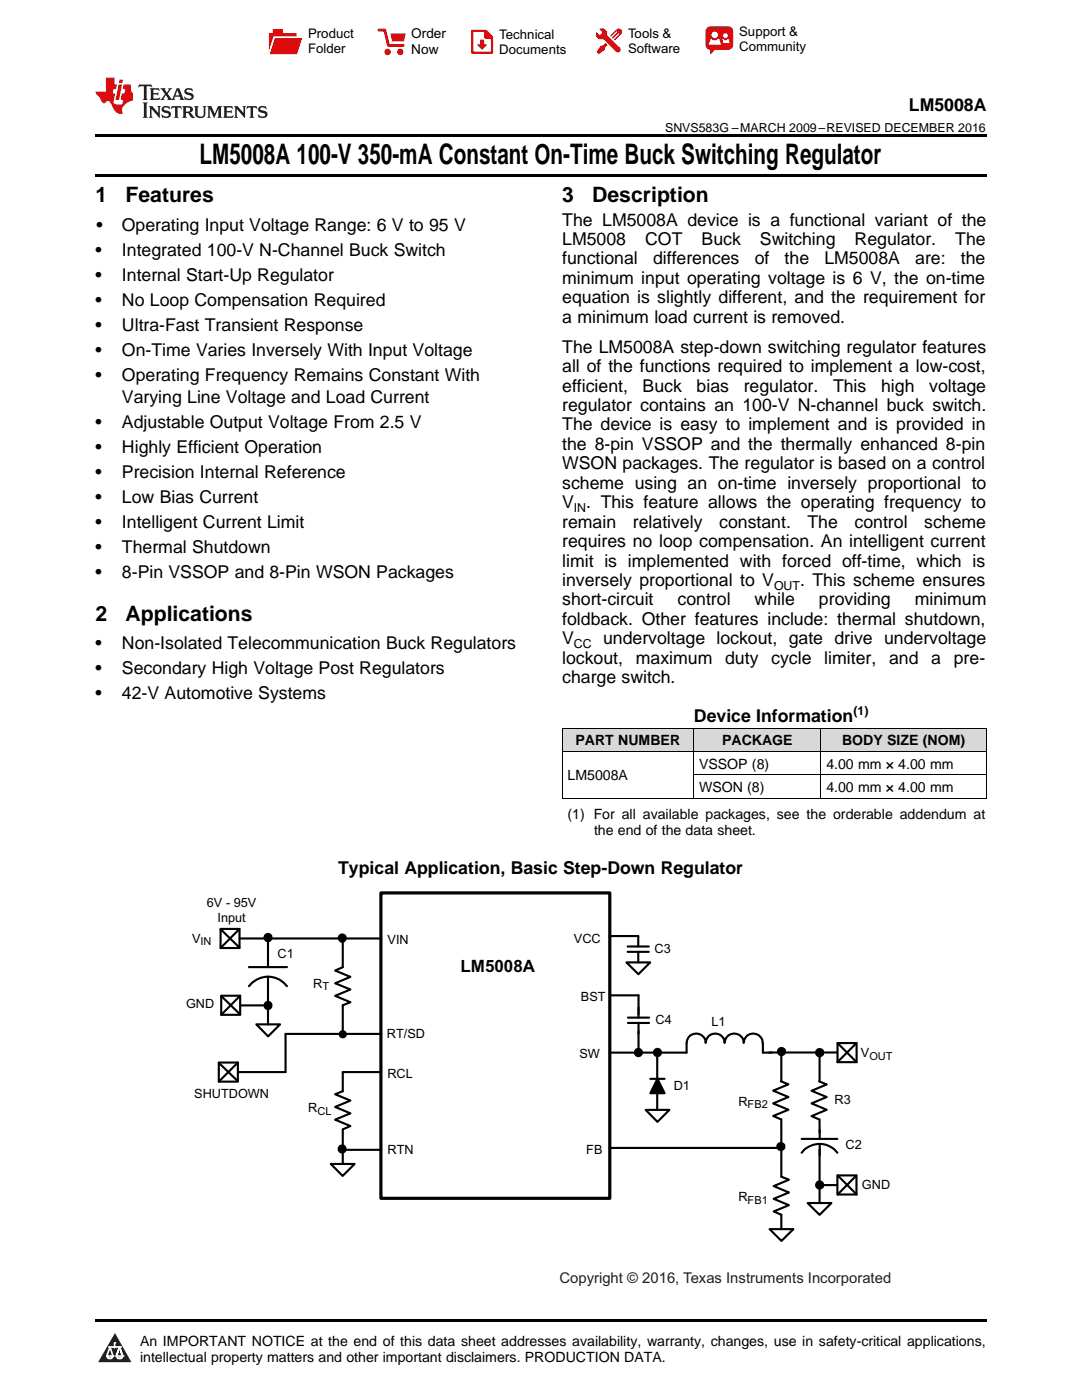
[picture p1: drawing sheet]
<svg xmlns="http://www.w3.org/2000/svg" width="216mm" height="279mm" viewBox="0 0 216 279" stroke-linecap="round" stroke-linejoin="round" font-family="sans-serif">
<defs><g id="words">
<text font-size="5.6" x="39.8" y="32.8">LM5008A 100-V 350-mA Constant On-Time Buck Switching Regulator</text>
<g font-size="4.2">
<text x="19" y="40.4">1</text>
<text x="25" y="40.4">Features</text>
<text x="112.2" y="40.4">3</text>
<text x="118.2" y="40.4">Description</text>
<text x="19" y="123.9">2</text>
<text x="25" y="123.9">Applications</text>
</g>
<g font-size="3.5">
<text x="181.4" y="22.2">LM5008A</text>
<text x="19.2" y="46.1">•</text>
<text x="24.3" y="46.1">Operating Input Voltage Range: 6 V to 95 V</text>
<text x="112.2" y="45">The LM5008A device is a functional variant of the</text>
<text x="19" y="51.1">•</text>
<text x="24.3" y="51.1">Integrated 100-V N-Channel Buck Switch</text>
<text x="112.2" y="48.9">LM5008</text>
<text x="112.2" y="52.8">functional</text>
<text x="128.7" y="48.9">COT</text>
<text x="130.3" y="52.8">differences</text>
<text x="140" y="48.9">Buck</text>
<text x="150.6" y="52.8">of</text>
<text x="151.6" y="48.9">Switching</text>
<text x="156.6" y="52.8">the</text>
<text x="164.5" y="52.8">LM5008A</text>
<text x="170.5" y="48.9">Regulator.</text>
<text x="182.6" y="52.8">are:</text>
<text x="190.6" y="48.9">The</text>
<text x="191.7" y="52.8">the</text>
<text x="19" y="56.1">•</text>
<text x="24.3" y="56.1">Internal Start-Up Regulator</text>
<text x="112.2" y="56.7">minimum input operating voltage is 6 V, the on-time</text>
<text x="19" y="61.1">•</text>
<text x="24.3" y="61.1">No Loop Compensation Required</text>
<text x="112.2" y="60.5">equation is slightly different, and the requirement for</text>
<text x="112.2" y="64.4">a minimum load current is removed.</text>
<text x="19" y="66.1">•</text>
<text x="19" y="71.1">•</text>
<text x="24.3" y="66.1">Ultra-Fast Transient Response</text>
<text x="24.3" y="71.1">On-Time Varies Inversely With Input Voltage</text>
<text x="112.2" y="70.4">The LM5008A step-down switching regulator features</text>
<text x="19" y="76.1">•</text>
<text x="24.3" y="76.1">Operating Frequency Remains Constant With</text>
<text x="112.2" y="74.3">all of the functions required to implement a low-cost,</text>
<text x="24.3" y="80.4">Varying Line Voltage and Load Current</text>
<text x="112.2" y="78.1">efficient,</text>
<text x="112.2" y="82">regulator contains an 100-V N-channel buck switch.</text>
<text x="128.2" y="78.1">Buck</text>
<text x="139" y="78.1">bias</text>
<text x="148.4" y="78.1">regulator.</text>
<text x="166.2" y="78.1">This</text>
<text x="175.8" y="78.1">high</text>
<text x="185.4" y="78.1">voltage</text>
<text x="19" y="85.4">•</text>
<text x="24.3" y="85.4">Adjustable Output Voltage From 2.5 V</text>
<text x="112.2" y="85.9">The device is easy to implement and is provided in</text>
<text x="112.2" y="89.8">the 8-pin VSSOP and the thermally enhanced 8-pin</text>
<text x="19" y="90.4">•</text>
<text x="19" y="95.4">•</text>
<text x="24.3" y="90.4">Highly Efficient Operation</text>
<text x="24.3" y="95.4">Precision Internal Reference</text>
<text x="112.2" y="93.7">WSON packages. The regulator is based on a control</text>
<text x="19" y="100.4">•</text>
<text x="24.3" y="100.4">Low Bias Current</text>
<text x="112.2" y="97.5">scheme using an on-time inversely proportional to</text>
<text x="112.2" y="101.4">V . This feature allows the operating frequency to</text>
<text x="19" y="105.4">•</text>
<text x="24.3" y="105.4">Intelligent Current Limit</text>
<text x="112.2" y="105.3">remain</text>
<text x="126.3" y="105.3">relatively</text>
<text x="143.5" y="105.3">constant.</text>
<text x="161.1" y="105.3">The</text>
<text x="170.5" y="105.3">control</text>
<text x="184.4" y="105.3">scheme</text>
<text x="19" y="110.4">•</text>
<text x="24.3" y="110.4">Thermal Shutdown</text>
<text x="112.2" y="109.2">requires no loop compensation. An intelligent current</text>
<text x="112.2" y="113.1">limit is implemented with forced off-time, which is</text>
<text x="19" y="115.4">•</text>
<text x="24.3" y="115.4">8-Pin VSSOP and 8-Pin WSON Packages</text>
<text x="112.2" y="116.9">inversely proportional to V</text>
<text x="159.7" y="116.9">. This scheme ensures</text>
<text x="112.2" y="120.8">short-circuit</text>
<text x="112.2" y="124.7">foldback. Other features include: thermal shutdown,</text>
<text x="135.2" y="120.8">control</text>
<text x="150.6" y="120.8">while</text>
<text x="163.4" y="120.8">providing</text>
<text x="182.5" y="120.8">minimum</text>
<text x="19" y="129.6">•</text>
<text x="24.3" y="129.6">Non-Isolated Telecommunication Buck Regulators</text>
<text x="112.2" y="128.6">V</text>
<text x="120.3" y="128.6">undervoltage lockout, gate drive undervoltage</text>
<text x="19" y="134.6">•</text>
<text x="24.3" y="134.6">Secondary High Voltage Post Regulators</text>
<text x="112.2" y="132.5">lockout,</text>
<text x="112.2" y="136.3">charge switch.</text>
<text x="126.9" y="132.5">maximum</text>
<text x="144.7" y="132.5">duty</text>
<text x="153.9" y="132.5">cycle</text>
<text x="164.5" y="132.5">limiter,</text>
<text x="177.4" y="132.5">and</text>
<text x="185.8" y="132.5">a</text>
<text x="190.3" y="132.5">pre-</text>
<text x="19" y="139.6">•</text>
<text x="24.3" y="139.6">42-V Automotive Systems</text>
<text x="138.5" y="144.1">Device Information</text>
<text x="67.5" y="174.5">Typical Application, Basic Step-Down Regulator</text>
</g>
<text font-size="3.4" x="91.9" y="194">LM5008A</text>
<text font-size="3" fill="#231f20" x="111.6" y="256.1">Copyright © 2016, Texas Instruments Incorporated</text>
<g font-size="2.8">
<text x="114.8" y="148.7">PART NUMBER</text>
<text x="144.1" y="148.7">PACKAGE</text>
<text x="168" y="148.7">BODY SIZE (NOM)</text>
<text x="113.2" y="155.7">LM5008A</text>
<text x="139.5" y="153.4">VSSOP (8)</text>
<text x="164.9" y="153.4">4.00 mm × 4.00 mm</text>
<text x="139.5" y="158">WSON (8)</text>
<text x="164.9" y="158">4.00 mm × 4.00 mm</text>
<text x="113.2" y="163.5">(1) For all available packages, see the orderable addendum at</text>
<text x="118.5" y="166.7">the end of the data sheet.</text>
<text x="27.9" y="268.6">An IMPORTANT NOTICE at the end of this data sheet addresses availability, warranty, changes, use in safety-critical applications,</text>
<text x="27.9" y="271.8">intellectual property matters and other important disclaimers. PRODUCTION DATA.</text>
</g>
<g font-size="2.7">
<text x="82.1" y="7.7">Order</text>
<text x="82.1" y="10.7">Now</text>
</g>
<g font-size="2.6">
<text x="61.5" y="7.6">Product</text>
<text x="61.5" y="10.6">Folder</text>
<text x="99.6" y="7.8">Technical</text>
<text x="99.6" y="10.8">Documents</text>
<text x="125.3" y="7.6">Tools &amp;</text>
<text x="125.3" y="10.6">Software</text>
<text x="147.5" y="7.2">Support &amp;</text>
<text x="147.5" y="10.2">Community</text>
</g>
<g font-size="2.5">
<text x="132.7" y="26.3">SNVS583G –MARCH 2009–REVISED DECEMBER 2016</text>
<text x="114.5" y="102.1">IN</text>
<text x="154.4" y="117.7">OUT</text>
<text x="114.5" y="129.3">CC</text>
<text x="170.3" y="142.7">(1)</text>
<text x="41.3" y="181">6V - 95V</text>
<text x="43.4" y="184.1">Input</text>
<text x="38.3" y="188.1">V</text>
<text x="55.4" y="191.1">C1</text>
<text x="77.3" y="188.4">VIN</text>
<text x="114.5" y="188.3">VCC</text>
<text x="130.6" y="190.2">C3</text>
<text x="62.5" y="197.1">R</text>
<text x="37.1" y="201.1">GND</text>
<text x="115.9" y="199.8">BST</text>
<text x="77.2" y="207.2">RT/SD</text>
<text x="130.8" y="204.4">C4</text>
<text x="142" y="204.7">L1</text>
<text x="77.3" y="215">RCL</text>
<text x="115.6" y="211.1">SW</text>
<text x="171.8" y="211">V</text>
<text x="38.7" y="219.2">SHUTDOWN</text>
<text x="134.4" y="217.5">D1</text>
<text x="147.4" y="220.7">R</text>
<text x="166.5" y="220.3">R3</text>
<text x="61.5" y="222">R</text>
<text x="77.3" y="230.3">RTN</text>
<text x="117" y="230.3">FB</text>
<text x="168.7" y="229.2">C2</text>
<text x="147.4" y="239.8">R</text>
<text x="172" y="237.3">GND</text>
</g>
<g font-size="2.2">
<text x="40" y="188.6">IN</text>
<text x="64.3" y="197.6">T</text>
<text x="173.5" y="211.5">OUT</text>
<text x="149.2" y="221.2">FB2</text>
<text x="63.4" y="222.5">CL</text>
<text x="149.2" y="240.2">FB1</text>
</g>
</g></defs>
<g fill="#d8d8d8">
<path d="M112.2 145.3h26.2v4.7h-26.2z"/>
<path d="M138.4 145.3h25.4v4.7h-25.4z"/>
<path d="M163.8 145.3h33v4.7h-33z"/>
</g>
<path d="M22.9 266l3.3 5.9h-6.6z" fill="#231f20"/>
<path d="M21.3 270.6h1.2l-.3 .5h-.3a.53 .53 0 0 1-.6-.5z" fill-rule="evenodd" fill="#fff"/>
<path d="M21.3 270.6h1.2l-.3 .5h-.3a.53 .53 0 0 1-.6-.5z" fill="none" stroke="#231f20" stroke-width=".33"/>
<path d="M21.3 270.6l1.2 .1-.3 .4h-.5z" fill="none" stroke="#fff" stroke-width=".33"/>
<path d="M22.9 268.9h.1" fill="none" stroke="#fff" stroke-width=".33"/>
<path d="M22.9 268v.9z" fill="#fff"/>
<path d="M22.9 268v.9z" fill="none" stroke="#fff" stroke-width=".33"/>
<circle cx="22.9" cy="268" r=".16" fill="#fff"/>
<path d="M21.8 268.8h.1" fill="none" stroke="#fff" stroke-width=".33"/>
<path d="M21.8 268.8h2.2z" fill="#fff"/>
<path d="M21.8 268.8h2.2z" fill="none" stroke="#fff" stroke-width=".33"/>
<circle cx="24" cy="268.8" r=".16" fill="#fff"/>
<path d="M23.2 270.6h.1" fill="none" stroke="#fff" stroke-width=".33"/>
<path d="M23.8 268.8l-.6 1.8z" fill="#fff"/>
<path d="M23.8 268.8l-.6 1.8z" fill="none" stroke="#fff" stroke-width=".33"/>
<path d="M23.8 268.8l.7 1.8z" fill="#fff"/>
<path d="M23.8 268.8l.7 1.8z" fill="none" stroke="#fff" stroke-width=".33"/>
<path d="M24.4 270.6h.1" fill="none" stroke="#fff" stroke-width=".33"/>
<circle cx="21.3" cy="270.6" r=".16" fill="#fff"/>
<path d="M22 268.8l-.7 1.8z" fill="#fff"/>
<path d="M22 268.8l-.7 1.8z" fill="none" stroke="#fff" stroke-width=".33"/>
<path d="M22 268.8l.5 1.8z" fill="#fff"/>
<path d="M22 268.8l.5 1.8z" fill="none" stroke="#fff" stroke-width=".33"/>
<circle cx="22.5" cy="270.6" r=".16" fill="#fff"/>
<path d="M23.3 270.6h1.2a.63 .63 0 0 1-.6 .5 .63 .63 0 0 1-.6-.5z" fill-rule="evenodd" fill="#fff"/>
<path d="M23.3 270.6h1.2a.63 .63 0 0 1-.6 .5 .63 .63 0 0 1-.6-.5z" fill="none" stroke="#231f20" stroke-width=".33"/>
<path d="M23.3 270.6h1.2l-.4 .5h-.5z" fill="none" stroke="#fff" stroke-width=".33"/>
<path d="M23.2 270.6h.1" fill="none" stroke="#fff" stroke-width=".33"/>
<circle cx="24.5" cy="270.6" r=".16" fill="#fff"/>
<path d="M19 263.2h177.8v.5h-177.8z" fill="#000"/>
<g fill="none" stroke="#000" stroke-width=".42">
<path d="M53.5 187.3v5.7M53.5 194.9v9.5M68.4 193l-1.5 .7 3 1.3-3 1.2 3 1.3-3 1.2 3 1.3-1.5 .6M68.4 187.3v5.7M121.7 186.8h5.7M47.8 200.6h5.9M51.1 204.4h4.8l-2.4 2.4zM57 206.3v7.7h-11.9M76 214h-7.6v3.8l-1.5 .6 3 1.2-3 1.3 3 1.3-3 1.3 3 1.2-1.5 .7M129.8 215.3h2.8M131.1 210.1v11.4M131.2 215.3l1.4 2.9h-2.8z"/>
<path d="M137 208.1a1.9 1.9 0 0 1 1.9-1.8 1.9 1.9 0 0 1 1.9 1.8 1.89 1.89 0 0 1 1.9-1.8 1.89 1.89 0 0 1 1.9 1.8 1.9 1.9 0 0 1 1.9-1.8 1.9 1.9 0 0 1 1.9 1.8 1.89 1.89 0 0 1 1.9-1.8 1.89 1.89 0 0 1 1.9 1.8M137 208.2v1.9h-15.3M152.2 208.2v1.9l17.3-.1M155.8 215.8l1.5 .6-3 1.3 3 1.2-3 1.3 3 1.3-3 1.2 1.5 .7M155.9 210.1v5.7M163.4 215.8l1.6 .6-3.1 1.3 3.1 1.2-3.1 1.3 3.1 1.3-3.1 1.2 1.5 .7M163.5 210v5.8M68.4 225.4v6.9M68.5 229.5h7.4M155.9 234.8l1.5 .6-3 1.3 3 1.3-3 1.3 3 1.2-3 1.3 1.5 .6v2.9M155.9 223.4v11.4M163.3 236.5h5.7"/>
<path d="M163.5 223.4v2.6M163.5 229.3v10.8"/>
<circle cx="53.4" cy="187.1" r=".71"/>
<circle cx="68.3" cy="187.2" r=".72"/>
<circle cx="53.4" cy="200.7" r=".71"/>
<circle cx="127.4" cy="210" r=".72"/>
<circle cx="131.2" cy="210" r=".72"/>
<circle cx="155.9" cy="209.9" r=".71"/>
<circle cx="163.5" cy="210.1" r=".72"/>
<circle cx="68.3" cy="229.3" r=".72"/>
<circle cx="155.8" cy="228.8" r=".71"/>
<circle cx="163.5" cy="236.5" r=".72"/>
</g>
<path d="M76 178.2h45.7v61h-45.7z" fill="none" stroke="#000" stroke-width=".64"/>
<g fill="#000">
<path d="M131.2 215.3l1.4 2.9h-2.8z" fill-rule="evenodd"/>
<circle cx="53.4" cy="187.1" r=".71"/>
<circle cx="68.3" cy="187.2" r=".72"/>
<circle cx="53.4" cy="200.7" r=".71"/>
<circle cx="127.4" cy="210" r=".72"/>
<circle cx="131.2" cy="210" r=".72"/>
<circle cx="155.9" cy="209.9" r=".71"/>
<circle cx="163.5" cy="210.1" r=".72"/>
<circle cx="68.3" cy="229.3" r=".72"/>
<circle cx="155.8" cy="228.8" r=".71"/>
<circle cx="163.5" cy="236.5" r=".72"/>
</g>
<path d="M167.1 208.2h3.8v3.8h-3.8z" fill-rule="evenodd" fill="#fff"/>
<path d="M167.1 208.2h3.8v3.8h-3.8zM167.1 208.2l3.8 3.8M170.9 208.2l-3.8 3.8M121.7 229.1h34.2" fill="none" stroke="#000" stroke-width=".42"/>
<path d="M167.1 234.6h3.8v3.8h-3.8z" fill-rule="evenodd" fill="#fff"/>
<path d="M46.6 187.3h29.4M66 232.3h4.8l-2.4 2.4zM167.1 234.6h3.8v3.8h-3.8zM167.1 234.6l3.8 3.8M170.9 234.6l-3.8 3.8" fill="none" stroke="#000" stroke-width=".42"/>
<path d="M44 185.4h3.8v3.8h-3.8z" fill-rule="evenodd" fill="#fff"/>
<path d="M44 185.4h3.8v3.8h-3.8zM44 185.4l3.8 3.7M47.8 185.4l-3.8 3.8" fill="none" stroke="#000" stroke-width=".42"/>
<path d="M44.1 198.7h3.8v3.8h-3.8z" fill-rule="evenodd" fill="#fff"/>
<path d="M44.1 198.7h3.8v3.8h-3.8zM44.1 198.8l3.8 3.7M47.9 198.7l-3.8 3.8M49.7 196.8a4.7 4.7 0 0 1 7.6 0M49.7 193h7.6M57 206.3h19M68.4 200.6v5.7" fill="none" stroke="#000" stroke-width=".42"/>
<path d="M43.7 212.1h3.8v3.8h-3.8z" fill-rule="evenodd" fill="#fff"/>
<g fill="none" stroke="#000" stroke-width=".42">
<path d="M121.9 198.6h5.5v4.5M125 192.1h4.7l-2.3 2.3zM125.2 190h4.3M125.2 188.9h4.3M127.4 186.8v2.1M127.4 190v2.1M43.7 212.1h3.8v3.8h-3.8zM43.7 212.1l3.8 3.7M47.5 212.1l-3.8 3.8M125.3 204.2h4.2M125.3 203.1h4.2M127.4 204.2v5.9"/>
<path d="M128.8 221.5h4.8l-2.4 2.4zM160 230.1a4.5 4.5 0 0 1 7.1 0M160 227.3h7.1M163.6 225.5v1.8M163.6 228.3v2.2M153.6 245.3h4.7l-2.4 2.4zM161.2 240.1h4.7l-2.4 2.4z"/>
<circle cx="68.4" cy="206.4" r=".61"/>
</g>
<circle cx="68.4" cy="206.4" r=".61" fill="#000"/>
<path d="M112.2 159.3h84.6M112.2 149.9h84.6M112.2 145.3h84.6M112.2 145.3v14M138.4 145.3v14M138.4 154.6h58.4M163.8 145.3v14M196.8 145.3v14" fill="none" stroke="#000" stroke-width=".2"/>
<path d="M19 34.8h177.8v.5h-177.8zM19 26.8h177.8v.6h-177.8zM112.2 159.3h.1zM163.7 159.3h.1zM196.7 159.3h.1z" fill="#000"/>
<path d="M27.7 16.9l-.1 .6 .6-.3h.5v.2v2.2l-.2 .4h1l-.2-.4v-2.2v-.2h.5l.6 .3-.2-.6zM29.9 17.6l.2 .4v1.6l-.2 .4h1.9l.1-.6a1.09 1.09 0 0 1-1.3 .1v-.6h.6l.4 .2v-.7l-.2 .2h-.8v-.6l.2-.1a1.01 1.01 0 0 1 1 .3l-.1-.6zM32 17.6l.9 1.2-1 1.2h.9l-.2-.3 .5-.7 .5 .7-.3 .3h1.7l-.2-.3 .1-.4h1l.1 .4-.2 .3h1l-.3-.4-.7-2h-.5l-1 2.2-.8-1.1 .9-1.1h-.9l.2 .2-.4 .7-.4-.7 .2-.2zM35.4 18l.4 1h-.8zM37 17.7a.66 .66 0 0 0-.2 .8 .66 .66 0 0 0 .6 .4l.7 .2 .1 .2a.8 .8 0 0 1-.7 .4 .8 .8 0 0 1-.7-.5l.1 .8 .2-.2a.94 .94 0 0 0 1.1 .1 .94 .94 0 0 0 .4-.9 1.48 1.48 0 0 0-1.3-.6v-.4a1.1 1.1 0 0 1 1.2 .2l-.2-.6-.2 .1-.5-.1zM28.5 20.4l.2 .4v2.3l-.2 .4h1l-.2-.4v-2.3l.2-.4zM29.7 21.2l.2 .4v1.5l-.2 .4h.8l-.3-.4 .1-1.3 1.6 1.8v-2l.2-.4h-.7l.2 .2v1.1l-1.2-1.3zM32.5 21.3a.66 .66 0 0 0-.2 .8 .66 .66 0 0 0 .6 .4l.6 .2 .2 .2a.8 .8 0 0 1-.8 .4 .8 .8 0 0 1-.7-.5l.2 .7 .2-.1a.94 .94 0 0 0 1 .1 .94 .94 0 0 0 .5-1 1.47 1.47 0 0 0-1.3-.6l-.1-.3a1.1 1.1 0 0 1 1.3 .2l-.2-.6-.2 .1-.5-.2zM34.3 21.2l-.2 .6a.64 .64 0 0 1 .8-.3v1.6l-.2 .4h1l-.3-.4 .1-1.6a.66 .66 0 0 1 .8 .3l-.2-.6zM36.3 21.2l.3 .4v1.5l-.3 .4h1l-.2-.2v-.7h.5l.1 .1a.8 .8 0 0 0 1.2 .7l-1-1a.62 .62 0 0 0 .6-.5 .62 .62 0 0 0-.6-.7zM37.1 21.5h.1a.48 .48 0 0 1 .6 0 .48 .48 0 0 1 .1 .6l-.2 .1-.6 .1zM38.7 21.2l.2 .2a2.29 2.29 0 0 0 .4 2 1.05 1.05 0 0 0 1.7-.7v-1.3l.2-.2h-.8l.2 .4v1.1a.61 .61 0 0 1-.6 .6 .61 .61 0 0 1-.6-.6v-1.1l.3-.4zM41.3 21.2l.3 .4v1.5l-.3 .4h.8l-.2-.4v-1.4l.8 1.9 .9-1.9v1.4l-.2 .4h.9l-.2-.4v-1.5l.2-.4h-.8l-.7 1.5-.6-1.5zM44.5 21.2l.2 .4v1.5l-.2 .4h1.9l.2-.6a1.1 1.1 0 0 1-1.4 .2v-.7h.6l.4 .2v-.6l-.2 .1-.8 .1v-.6l.2-.1a1.02 1.02 0 0 1 1.1 .2l-.2-.5zM46.7 21.2l.2 .4v1.5l-.2 .4h.8l-.3-.4 .1-1.3 1.6 1.8v-2l.2-.4h-.7l.2 .2v1.1l-1.2-1.3zM49.3 21.2l-.1 .6a.64 .64 0 0 1 .8-.3v1.6l-.3 .4h1l-.2-.4v-1.6a.66 .66 0 0 1 .8 .3l-.1-.6zM51.7 21.3a.66 .66 0 0 0-.2 .7 .66 .66 0 0 0 .7 .5l.6 .2 .1 .2a.8 .8 0 0 1-.7 .4 .8 .8 0 0 1-.7-.5l.1 .7 .2-.1a.94 .94 0 0 0 1.1 .1 .94 .94 0 0 0 .4-1 1.48 1.48 0 0 0-1.2-.6l-.1-.3a1.1 1.1 0 0 1 1.2 .2l-.2-.6-.1 .1-.6-.2z" fill="#231f20"/>
<path d="M21.1 15.5v2.8h-2v.4l.9 .9a.96 .96 0 0 0 1 1 .59 .59 0 0 1 .5-.4 .59 .59 0 0 1 .5 .3l.4 .8a1.61 1.61 0 0 0 2.1 1.3 1.63 1.63 0 0 1 1.1-2.2l.9-.3v-1.5a1.6 1.6 0 0 1-.4-1.7h-1.4l-.2 .9h.5l-.2 .8h-.5l-.2 1v.3h.5l-.2 .9h-.7a.74 .74 0 0 1-1-.6l.3-1.6h-.5l.2-.8h.5l.1-.9h-.4v-1.4zM23.7 16.9l-.7 3h.8l.6-3zM23.8 15.9l-.1 .7h.7l.2-.7z" fill="#ee1d23"/>
<g fill="#d60000">
<path d="M54.4 5.8h2v.8h2.8v4.2h-5.5v-4.2h.7z" fill-rule="evenodd"/>
<path d="M54.7 7.5h5.6l-1 3.3h-5.6z" fill-rule="evenodd"/>
</g>
<path d="M54.6 7.4h5.8l-.1 .1h-5.5l-1.1 3.3z" fill-rule="evenodd" fill="#fff"/>
<path d="M54.6 7.4h5.8l-.1 .1h-5.5l-1.1 3.3z" fill="none" stroke="#fff" stroke-width=".2"/>
<path d="M75.6 6h1.2l.7 3.1h3" fill="none" stroke="#d60000" stroke-width=".56"/>
<g fill="#d60000">
<path d="M77.9 6.7h3.1l-.4 1.5h-2.3z" fill-rule="evenodd"/>
<circle cx="77.3" cy="10.4" r=".64"/>
<circle cx="79.9" cy="10.4" r=".64"/>
</g>
<path d="M94.2 6.2h2.7l1.3 1.2v3.1h-4z" fill="none" stroke="#d60000" stroke-width=".44"/>
<g fill="#d60000">
<path d="M95.8 7.9h.8v1h.6l-1 1.1-1-1v-.1h.6z" fill-rule="evenodd"/>
<path d="M96.6 6.2h.3l1.3 1.2v.4h-1.3l-.3-.4z" fill-rule="evenodd"/>
<path d="M119.6 5.7h.9l.6 .6 .1 .7 2.5 2.5-.8 .8-2.3-2.3-1.1-.2-.6-.6v-.8l.7 .6 .5-.4v-.2l-.4-.5z" fill-rule="evenodd"/>
<path d="M119.9 9.1h.4l.5-.5 .4 .4-.5 .5v.4l-1.2 .9-.5-.5z" fill-rule="evenodd"/>
<path d="M123 5.9a.67 .67 0 0 1 .9 0 .67 .67 0 0 1 0 .9z" fill-rule="evenodd"/>
<path d="M123 5.9l.9 .9-1.2 1.2h-.2l.1-.2 .9-.9 .1-.2h-.3l-.9 1h-.2v-.2l.9-1 .1-.2h-.3l-.9 1h-.2v-.2z" fill-rule="evenodd"/>
<circle cx="123.3" cy="9.9" r=".54"/>
</g>
<path d="M121.1 6.3l-.1 .7" fill="none" stroke="#d60000" stroke-width=".2"/>
<g fill="#d60000">
<path d="M141.1 5.5l.6-.2h3.6a.95 .95 0 0 1 1 .9v2.8a.95 .95 0 0 1-1 .9h-3.6a.95 .95 0 0 1-.9-.9v-2.8z" fill-rule="evenodd"/>
<path d="M141.7 9.9h.9l-.7 .9h-.2z" fill-rule="evenodd"/>
</g>
<g fill="#fff">
<path d="M144.3 8.6h1.3z"/>
<path d="M141.8 7.8h.3l.1 .2h.8l.2-.2h.3l.4 1.1h-2.5z" fill-rule="evenodd"/>
<path d="M144.2 7.8h.2l.2 .2h.4l.2-.2h.2l.2 .8h-1.3z" fill-rule="evenodd"/>
<circle cx="142.6" cy="6.9" r=".65"/>
<circle cx="144.8" cy="7.1" r=".48"/>
</g>
<use href="#words"/>
</svg>
